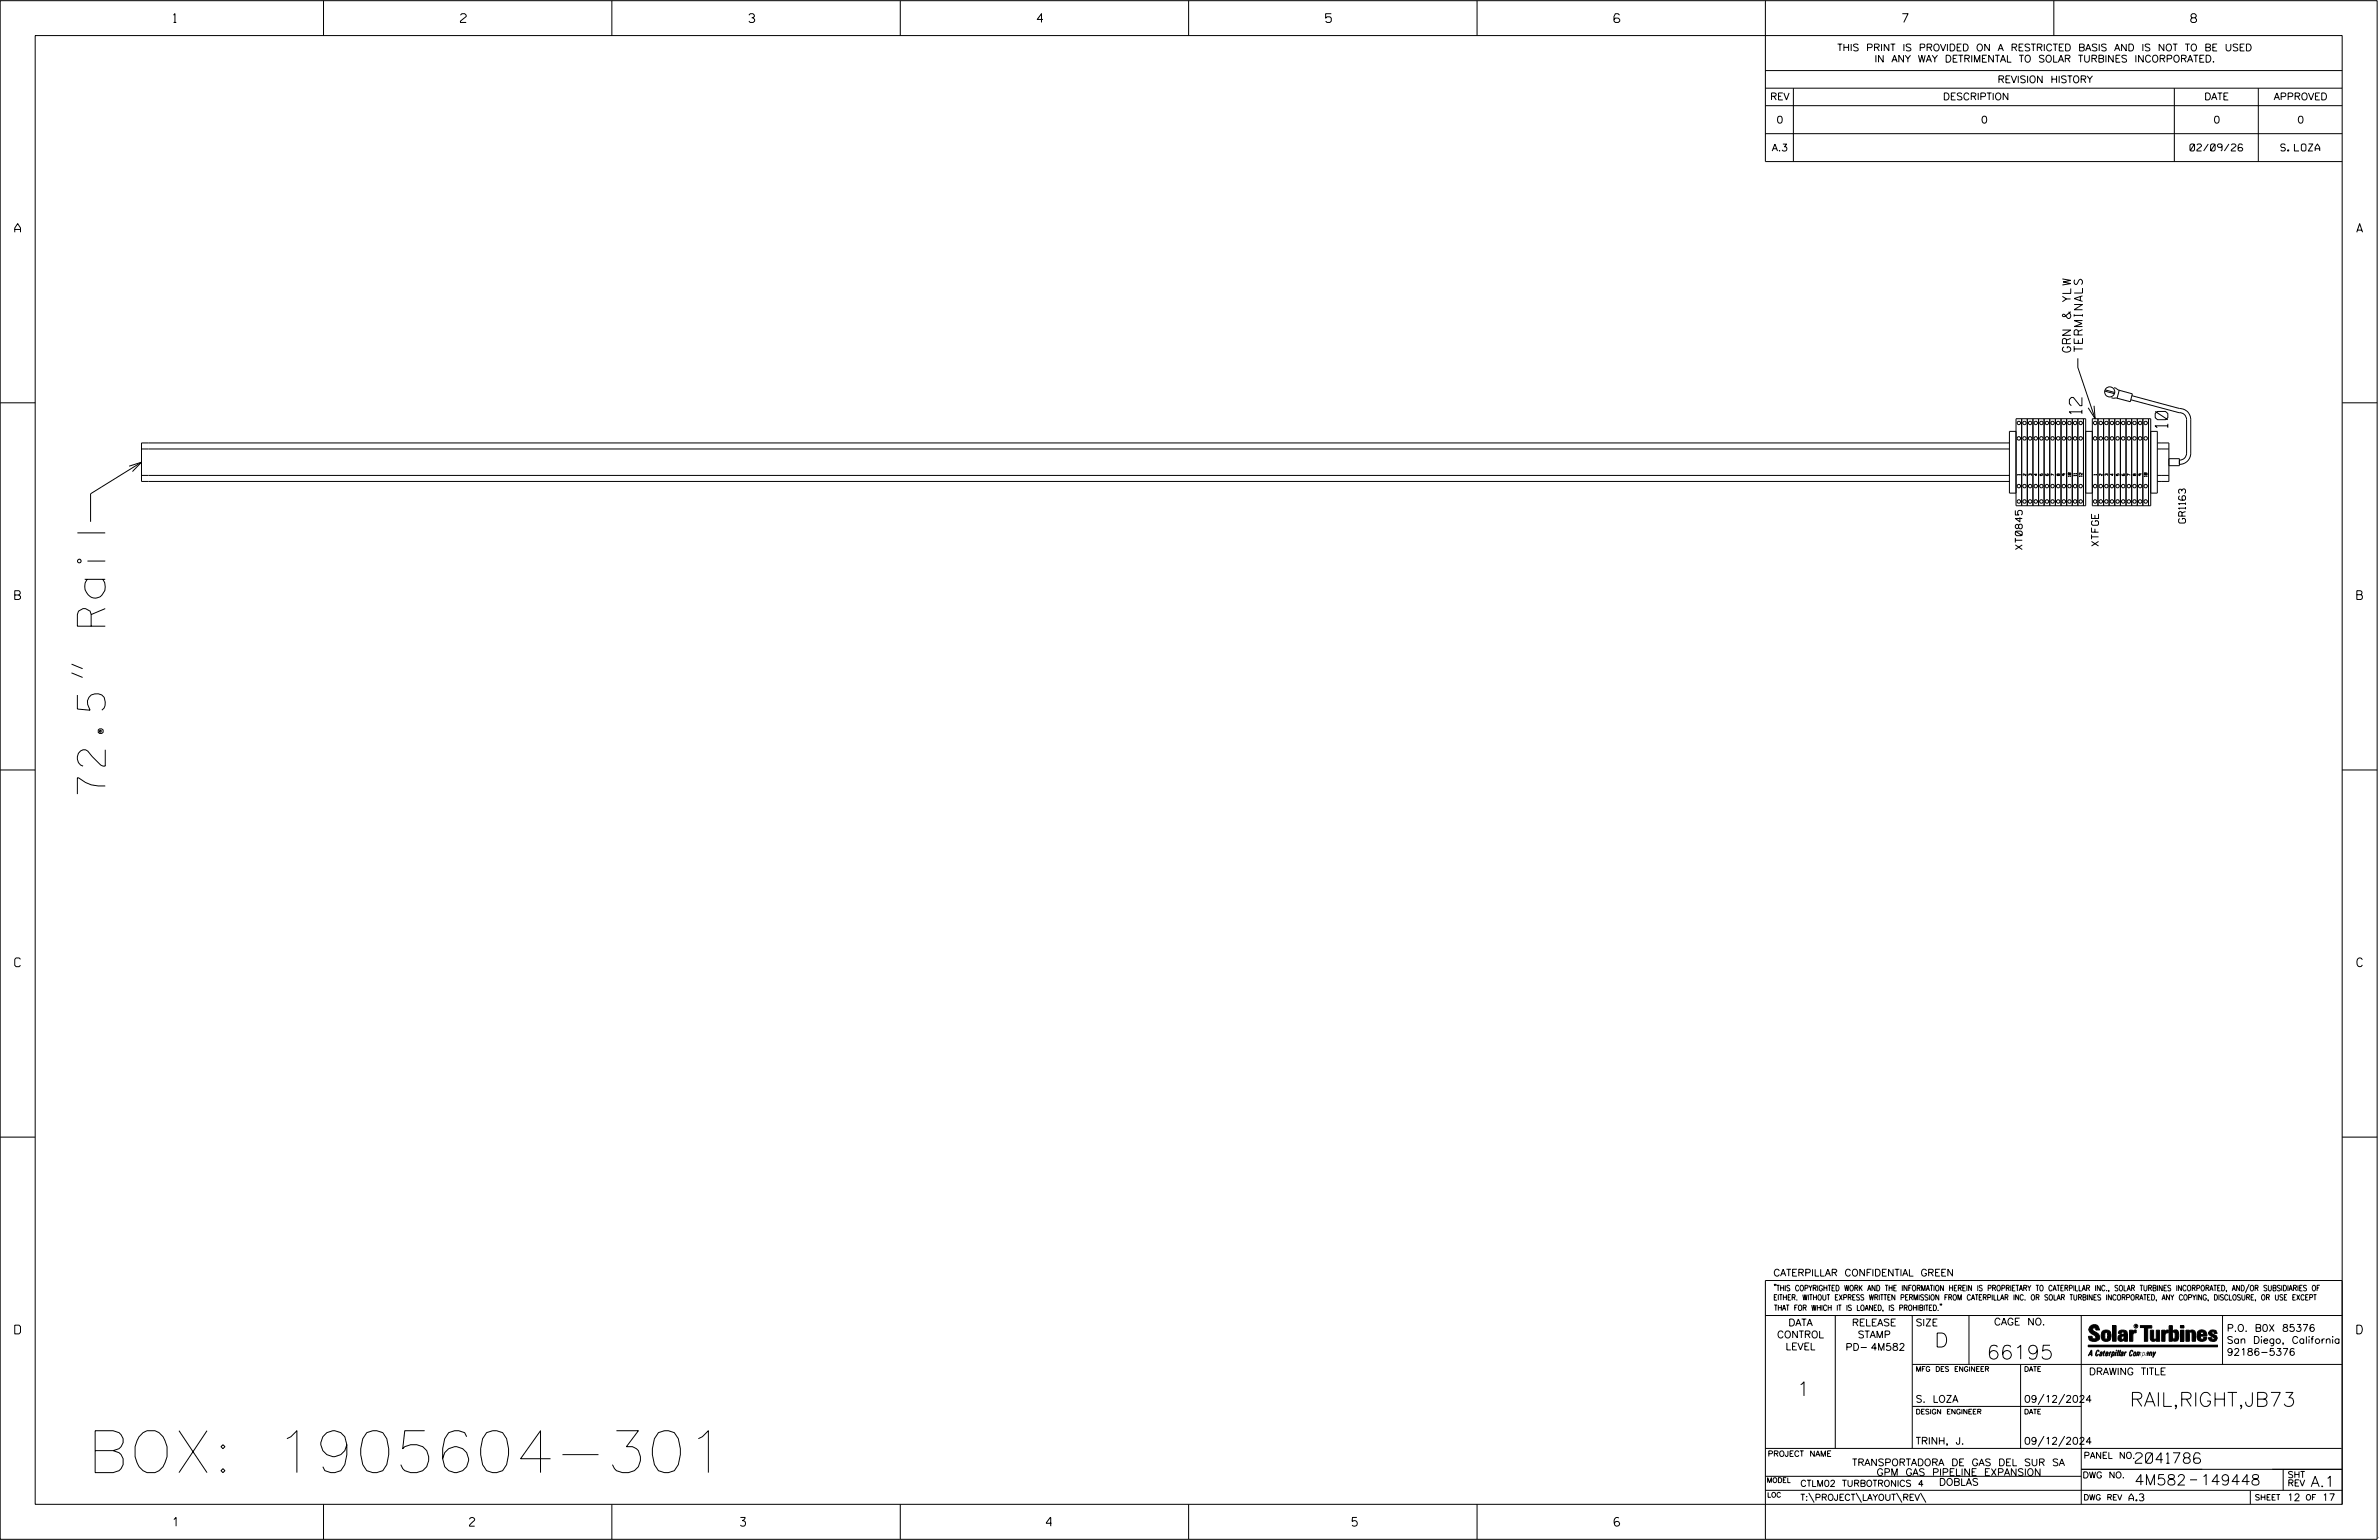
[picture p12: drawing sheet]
<svg xmlns="http://www.w3.org/2000/svg" width="864mm" height="559mm" viewBox="0 0 864 559" stroke-linecap="round" stroke-linejoin="round" font-family="sans-serif">
<defs><g id="words">
<text font-size="15.2" x="31.6" y="534.4">BOX: 1905604-301</text>
<text font-size="10.2" x="38.2" y="288.1" transform="rotate(-90 38.2 288.1)">72.5&quot; Rail</text>
<g font-size="5.1">
<text x="702.3" y="488.8">D</text>
<text x="721.2" y="493.2">66195</text>
<text x="652.2" y="506.5">1</text>
<text x="773.1" y="510.3">RAIL,RIGHT,JB73</text>
</g>
<g font-size="4.6">
<text x="755.8" y="150.2" transform="rotate(-90 755.8 150.2)">12</text>
<text x="786.9" y="155.2" transform="rotate(-90 786.9 155.2)">10</text>
</g>
<g font-size="3.8">
<text x="775.1" y="531">2041786</text>
<text x="774.8" y="538.9">4M582</text>
<text x="798.8" y="538.9">149448</text>
<text x="838.8" y="539.5">A.1</text>
</g>
<g font-size="3.2">
<text x="63" y="8.2">1</text>
<text x="167.2" y="8.2">2</text>
<text x="271.8" y="8.2">3</text>
<text x="376.5" y="8.2">4</text>
<text x="481.2" y="8.2">5</text>
<text x="690.6" y="8.2">7</text>
<text x="795.3" y="8.2">8</text>
<text x="5.4" y="84.3">A</text>
<text x="855.5" y="84.3">A</text>
<text x="5.4" y="217.5">B</text>
<text x="855.6" y="217.5">B</text>
<text x="5.4" y="350.8">C</text>
<text x="855.6" y="350.8">C</text>
<text x="5.4" y="484">D</text>
<text x="855.6" y="484">D</text>
<text x="62.8" y="553.8">1</text>
<text x="170.4" y="553.8">2</text>
<text x="268.8" y="553.8">3</text>
<text x="379.8" y="553.8">4</text>
<text x="490.8" y="553.8">5</text>
<text x="585.9" y="553.8">6</text>
</g>
<g font-size="3">
<text x="751.7" y="127.8" transform="rotate(-90 751.7 127.8)">GRN &amp; YLW</text>
<text x="756" y="127.6" transform="rotate(-90 756 127.6)">TERMINALS</text>
</g>
<g font-size="2.5">
<text x="666.9" y="18.5">THIS PRINT IS PROVIDED ON A RESTRICTED BASIS AND IS NOT TO BE USED</text>
<text x="680.5" y="22.6">IN ANY WAY DETRIMENTAL TO SOLAR TURBINES INCORPORATED.</text>
<text x="725.1" y="30">REVISION HISTORY</text>
<text x="642.6" y="36.3">REV</text>
<text x="705.3" y="36.3">DESCRIPTION</text>
<text x="800.2" y="36.3">DATE</text>
<text x="825.4" y="36.3">APPROVED</text>
<text x="644.9" y="44.7">0</text>
<text x="719.1" y="44.7">0</text>
<text x="803.5" y="44.7">0</text>
<text x="834" y="44.7">0</text>
<text x="643.2" y="54.8">A.3</text>
<text x="795" y="54.8">02/09/26</text>
<text x="827.9" y="54.8">S. LOZA</text>
<text x="793.4" y="189.8" transform="rotate(-90 793.4 189.8)">GR1163</text>
<text x="734.1" y="199.4" transform="rotate(-90 734.1 199.4)">XT0845</text>
<text x="761.8" y="198.1" transform="rotate(-90 761.8 198.1)">XTFGE</text>
<text x="643.8" y="463">CATERPILLAR CONFIDENTIAL GREEN</text>
<text x="645.1" y="485.5">CONTROL</text>
<text x="649.2" y="481.1">DATA</text>
<text x="672.3" y="481.1">RELEASE</text>
<text x="674.4" y="485.5">STAMP</text>
<text x="695.4" y="481.1">SIZE</text>
<text x="723.8" y="480.8">CAGE NO.</text>
<text x="808.4" y="483.1">P.O. B0X 85376</text>
<text x="648.2" y="489.8">LEVEL</text>
<text x="669.9" y="490">PD- 4M582</text>
<text x="808.4" y="487.5">San Diego, California</text>
<text x="808.4" y="491.8">92186-5376</text>
<text x="758.3" y="498.9">DRAWING TITLE</text>
<text x="695.4" y="508.9">S. LOZA</text>
<text x="734.8" y="508.9">09/12/2024</text>
<text x="695.4" y="524.1">TRINH, J.</text>
<text x="734.8" y="524.1">09/12/2024</text>
<text x="672.3" y="531.9">TRANSPORTADORA DE GAS DEL SUR SA</text>
<text x="681.2" y="535.5">GPM GAS PIPELINE EXPANSION</text>
<text x="703.9" y="539">DOBLAS</text>
<text x="772.8" y="544.6">A.3</text>
<text x="830.2" y="544.6">12</text>
<text x="842.9" y="544.6">17</text>
</g>
<g font-size="2.3">
<text x="756.4" y="529.2">PANEL NO.</text>
<text x="653.5" y="539.4">CTLM02 TURBOTRONICS 4</text>
<text x="756" y="536.3">DWG NO.</text>
<text x="830.4" y="539.3">REV</text>
<text x="830.4" y="536.2">SHT</text>
<text x="653.5" y="544.5">T:\PROJECT\LAYOUT\REV\</text>
</g>
<g font-size="2">
<text x="643.8" y="468.4">&quot;THIS COPYRIGHTED WORK AND THE INFORMATION HEREIN IS PROPRIETARY TO CATERPILLAR INC., SOLAR TURBINES INCORPORATED, AND/OR SUBSIDIARIES OF</text>
<text x="643.8" y="471.8">EITHER. WITHOUT EXPRESS WRITTEN PERMISSION FROM CATERPILLAR INC. OR SOLAR TURBINES INCORPORATED, ANY COPYING, DISCLOSURE, OR USE EXCEPT</text>
<text x="644" y="475.6">THAT FOR WHICH IT IS LOANED, IS PROHIBITED.&quot;</text>
<text x="641.7" y="528.5">PROJECT NAME</text>
<text x="756.3" y="544.3">DWG REV</text>
<text x="818.5" y="544.3">SHEET</text>
<text x="836.9" y="544.3">OF</text>
</g>
<g font-size="1.8">
<text x="695.4" y="497.6">MFG DES ENGINEER</text>
<text x="734.8" y="497.6">DATE</text>
<text x="695.4" y="513.1">DESIGN ENGINEER</text>
<text x="734.8" y="513.1">DATE</text>
<text x="641.3" y="538">MODEL</text>
<text x="641.5" y="543.3">LOC</text>
</g>
<g font-size="1">
<text x="733.4" y="172.4" transform="rotate(-90 733.4 172.4)">1</text>
<text x="735.4" y="172.6" transform="rotate(-90 735.4 172.6)">2</text>
<text x="737.5" y="172.6" transform="rotate(-90 737.5 172.6)">3</text>
<text x="739.5" y="172.6" transform="rotate(-90 739.5 172.6)">4</text>
<text x="741.5" y="172.6" transform="rotate(-90 741.5 172.6)">5</text>
<text x="745.6" y="172.6" transform="rotate(-90 745.6 172.6)">7</text>
<text x="747.7" y="172.6" transform="rotate(-90 747.7 172.6)">8</text>
<text x="749.7" y="172.6" transform="rotate(-90 749.7 172.6)">9</text>
<text x="751.7" y="172.9" transform="rotate(-90 751.7 172.9)">10</text>
<text x="753.8" y="172.7" transform="rotate(-90 753.8 172.7)">11</text>
<text x="755.8" y="172.9" transform="rotate(-90 755.8 172.9)">12</text>
<text x="761.1" y="172.4" transform="rotate(-90 761.1 172.4)">1</text>
<text x="763.1" y="172.6" transform="rotate(-90 763.1 172.6)">2</text>
<text x="765.1" y="172.6" transform="rotate(-90 765.1 172.6)">3</text>
<text x="767.2" y="172.6" transform="rotate(-90 767.2 172.6)">4</text>
<text x="769.2" y="172.6" transform="rotate(-90 769.2 172.6)">5</text>
<text x="771.3" y="172.6" transform="rotate(-90 771.3 172.6)">6</text>
<text x="773.3" y="172.6" transform="rotate(-90 773.3 172.6)">7</text>
<text x="775.3" y="172.6" transform="rotate(-90 775.3 172.6)">8</text>
<text x="777.4" y="172.6" transform="rotate(-90 777.4 172.6)">9</text>
<text x="779.4" y="172.9" transform="rotate(-90 779.4 172.9)">10</text>
</g>
<text font-size=".9" x="775.1" y="481.7">R</text>
</g></defs>
<g fill="none" stroke="#000" stroke-width=".36">
<path d="M.1 .2h862.8v558.4h-862.8zM12.8 12.9h837.4v533h-837.4zM117.4 .2v12.7M222.1 .2v12.7M326.8 .2v12.7M431.5 .2v12.7M536.2 .2v12.7M587.9 5.5l-.5-.5h-1l-.5 1v1.7l.5 .4h1l.6-.4v-.6l-.6-.5h-1l-.5 .5M640.9 .2v58.4h209.3M745.6 .2v12.7M640.9 25.6h209.3M640.9 32h209.3"/>
<path d="M640.9 38.3h209.3M651 32v26.6M789.3 32v26.6M819.8 32v26.6M640.9 48.5h209.3M754.3 130v3.3l6.3 18.6M.1 146.2h12.7M731.8 151.9h25.3v31.6h-25.3zM731.8 156.5h-2.4v22.4h2.4M733.9 151.9v31.6M735.9 151.9v31.6M738 151.9v31.6"/>
<path d="M740 151.9v31.6M742 151.9v31.6M744.1 151.9v31.6M746.1 151.9v31.6M748.2 151.9v31.6M750.2 151.9v31.6M752.3 151.9v31.6M754.3 151.9v31.6M756.3 151.9v31.6M757.1 156.5h2.4M759.5 151.9h21.2v31.6h-21.2zM760.2 147.2l.4 4.7-2.6-3.9"/>
<path d="M761.6 151.9v31.6M763.6 151.9v31.6M764 141.9l3.5 .9M764.2 141.5l3.4 .9M765.6 151.9v31.6M766.4 144.3l2.3 .2M767.4 140.7l2.1 1M767.7 151.9v31.6M769.3 141.6l4.8 1.3-.8 2.9-4.8-1.3zM769.7 151.9v31.6M771.8 151.9v31.6M773.5 145.1l17.5 4.7a2.54 2.54 0 0 1 2.7 2.5l.1 12.1a2.53 2.53 0 0 1-2.7 2.6"/>
<path d="M773.8 151.9v31.6M773.9 143.6l17.3 4.6a4 4 0 0 1 4.1 4.1v12.1a4 4 0 0 1-4.2 4.1M775.9 151.9v31.6M777.9 151.9v31.6M779.9 151.9v31.6M780.7 156.5h2.4v22.4h-2.4M850.2 146.2h12.7M46.9 169.2l4.5-1.5-3.3 3.4M51.4 172.5h678M51.4 162.9h678M51.4 167.7l-18.5 11.5v10.1M729.4 160.7h-678v14h678"/>
<path d="M742.7 171.9l-.1 .5 .3 .2h.5l.2-.5h-.5l.1 .5M757.1 178.9h2.4M783.1 160.7h4.2v14h-4.2M783.1 172.5h4.2M783.1 162.9h4.2M787.3 166.4h3.8v2.6h-3.8M26 244.2l4 1.6M26 241l4 1.6M.1 279.4h12.7M850.2 279.4h12.7M.1 412.6h12.7M850.2 412.6h12.7"/>
<path d="M640.9 477.3h209.3M644.2 466.1l-.1 .4M644.7 466.1l-.2 .4M666.2 477.3v48.3M694.2 477.3v48.3M704.4 473.3l-.1 .4M704.8 473.3l-.1 .4M714.8 477.3v17.8M755.5 477.3v68.6M806.8 477.3v17.8M816.5 466l-1.4 3.1M850.2 464.6h-209.3v94"/>
<path d="M850.2 464.8v81.1M694.2 495.1h156M733.5 495.1v30.5M758.6 481.4a2.02 2.02 0 0 1 3.1-.1l.5 1.3h-1.3l-.2-.6-.4-.2-.6 .1-.1 .4 .4 .7a2.46 2.46 0 0 1 2.2 2.9 2.83 2.83 0 0 1-3.8 .3l-.3-1.3h1.3l.2 .7 .6 .3 .5-.2 .2-.5-.4-.6-1.9-1.2-.4-.9zM759.2 491.3h-.7l.7-1.2v1.9h.2l-.1-2.1-1.3 2.1 .5-.5h.7M761.3 490l.3-.2 .4 .3-.1 .3-.3-.4-.4 .3-.3 1.6h.4l.4-.5-.3 .6-.4 .1-.3-.4zM762.6 490.6l.5-.1-.1 1.4h-.9a.74 .74 0 0 1 .9-.8l-.3 .7-.5 .1 .2-.5 .6-.2v-.5l-.7 .2zM763 483.2a2.17 2.17 0 0 1 3.1 0l.3 1.4-.3 1.5a2.17 2.17 0 0 1-3.1 0l-.3-1.5zM763.6 490.5l.4-.4 .2 .6h-.3l-.3 .9 .2 .4-.3-.1zM764.1 483.7l.5-.4 .4 .3v2.2l-.4 .2-.5-.2zM764.6 491.1l.6 .2v-.7l-.4-.1-.4 .6-.1 .8h.6M764.6 491.1l-.1 .8h.4"/>
<path d="M764.6 482.6v.8M764.8 490.7l.4 .1v.3h-.6zM765 491.5l-.1 .4zM766 490.5l-.5 1.5zM766 490.8l.4-.3-.4 .4M766.9 481h1.3v5.7h-1.3zM767 490.8l.5 .1-.3 .8-.4 .2zM767.3 490.5h-.5l-.5 2M767.3 490.5a.8 .8 0 0 1 .2 1 .8 .8 0 0 1-.9 .4l-.1 .6M767.3 490.5l-.1 .2M768.1 490.5l-.4 1.5zM768.2 489.9h.3l-.1 .2h-.2z"/>
<path d="M769 489.9l-.5 2.1zM769.7 489.9l-.6 2.1zM770.1 491.4l.5-.3-.5 .8zM770.4 491.9h.1M770.6 491.1l.1-.4-.7 .2 .1-.3 .6-.1 .2 .3-.5 1.1M770.6 491.1a.74 .74 0 0 0-.8 .8h.6M771 484.8h-.7l-.3 .6 .4 .7 .5-.3 .1-2.4h-.8l-.1 .4h-1.2a1.71 1.71 0 0 1 1.8-1.3 1.71 1.71 0 0 1 1.6 1.4v2.8h-1.1l-.1-.6M771 484.2l-1.5 .1a1.41 1.41 0 0 0 0 2.4l.5 .1 1.1-.7M771.2 486.1h-.1M771.4 490.5l.1 .3 .4-.3-.9 1.5zM771.5 490.8h.1M773 482.7h1.2v.5l.5-.5 .7-.1v1h-.6l-.5 .4-.1 2.7h-1.2z"/>
<path d="M773.3 490.3l.6-.4 .4 .2-.1 .4-.3-.4a1.28 1.28 0 0 0-.5 1.8l.6-.4-.1 .4-.8 .1zM774.7 490.8l.5-.3a.88 .88 0 0 1 .2 .9 .88 .88 0 0 1-.7 .7l-.2-.2zM774.8 490.9h.5l-.3 1h-.3l-.2-.2zM775.2 490.5l-.1 .2M776.8 481h4.3v.9h-1.5v4.8h-1.3M776.8 490.6l-.8 .2v-.3l-.4 1.5 .8-1.3v1.3l.3-1.2M779.3 491.1h.4M779.6 490.5h.3l-.3 1.4M779.6 490.7h.2l-.1 .4M779.7 491.1l-.1 .4M779.7 491.1l-.4 .2M780.1 492l.4-1.5 .1 .3 .3-.3 .3 .2-.3 1.3v-1.3l-.7 1.3"/>
<path d="M780.6 482.7h1.2v2.7l.1 .4 .4 .3 .4-.7v-2.7h1.2l.1 4h-1.3v-.5l-1.1 .6-.7-.3-.3-.7zM781.6 492.5l1-2-.8 1.3-.2-1.3-.2 2M784.7 482.7h1.2v.5l.5-.5 .7-.1v1h-.5l-.6 .4-.1 2.7h-1.2zM787.4 481h1.2v2a1.4 1.4 0 0 1 2.2 .2l.1 1.4-.4 1.9-1.5 .1-.4-.5v-1l.5 .9 .5-.3v-2.1l-.5-.4-.5 .7v2.8h-1.2zM791.5 482.7h1.3v4h-1.3zM791.5 481h1.3v.9h-1.3zM793.5 482.7h1.3v.4l.7-.5 1.1 .2 .4 .6v3.3h-1.2l-.3-3.4-.7 .2v3.2h-1.3zM794.8 483.1h.1M797.7 483.2a1.92 1.92 0 0 1 2.4-.5 1.92 1.92 0 0 1 1 2.1h-2.3v.8l.6 .5 .5-.3v-.5h1.2a1.83 1.83 0 0 1-2.1 1.4 1.83 1.83 0 0 1-1.5-2.1zM798.8 484.2v.6M799.1 483.4h.6l.2 .8h-1.1zM804.6 482.9a1.84 1.84 0 0 0-2.9 .8 3.3 3.3 0 0 0 2.2 1.9l-.5 .5-.4-.3-.1-.4h-1.2l.1 .6a1.92 1.92 0 0 0 2.9 .4"/>
<path d="M804.9 483.8h-1.2l-.2-.6-.5 .1-.1 .3 .1 .3 1.8 .9M805.1 488.1h-47.1v.6h47.1M694.2 510.3h61.3M742 505.8l-2.2 3.9M749.5 505.8l-2.2 3.9M640.9 525.6h209.2M640.9 535.7h114.6M742 521.1l-2.2 3.8M749.5 521.1l-2.2 3.8M755.5 533.2h94.7M795 537h2.6M828.8 533.2v7.6"/>
<path d="M117.4 545.9v12.7M222.1 545.9v12.7M326.8 545.9v12.7M431.5 545.9v12.7M536.2 545.9v12.7M640.9 540.8h209.3M656.6 541.7l2 3.5M673.8 541.7l1.9 3.5M688.4 541.7l2 3.5M697.2 541.7l1.9 3.5M816.9 541v4.9M863.5 558h.1"/>
<circle cx="732.9" cy="153.5" r=".62"/>
<circle cx="732.9" cy="159.1" r=".64"/>
<circle cx="734.9" cy="153.5" r=".62"/>
<circle cx="734.9" cy="159.1" r=".64"/>
<circle cx="736.9" cy="153.5" r=".62"/>
<circle cx="737" cy="159.1" r=".64"/>
<circle cx="739" cy="153.5" r=".62"/>
<circle cx="739" cy="159.1" r=".64"/>
<circle cx="741" cy="153.5" r=".62"/>
<circle cx="741" cy="159.1" r=".64"/>
<circle cx="743.1" cy="153.5" r=".62"/>
<circle cx="743.1" cy="159.1" r=".63"/>
<circle cx="745.1" cy="153.5" r=".62"/>
<circle cx="745.1" cy="159.1" r=".64"/>
<circle cx="747.1" cy="153.5" r=".62"/>
<circle cx="747.1" cy="159.1" r=".64"/>
<circle cx="749.2" cy="153.5" r=".62"/>
<circle cx="749.2" cy="159.1" r=".64"/>
<circle cx="751.2" cy="153.5" r=".62"/>
<circle cx="751.2" cy="159.1" r=".64"/>
<circle cx="753.3" cy="153.5" r=".62"/>
<circle cx="753.3" cy="159.1" r=".64"/>
<circle cx="755.3" cy="153.5" r=".61"/>
<circle cx="755.3" cy="159.1" r=".63"/>
<circle cx="760.5" cy="153.5" r=".62"/>
<circle cx="760.6" cy="159.1" r=".64"/>
<circle cx="762.6" cy="153.5" r=".62"/>
<circle cx="762.6" cy="159.1" r=".64"/>
<circle cx="764.6" cy="153.5" r=".62"/>
<circle cx="764.6" cy="159.1" r=".64"/>
<circle cx="765.8" cy="142.2" r="1.83"/>
<circle cx="766.7" cy="153.5" r=".62"/>
<circle cx="766.7" cy="159.1" r=".63"/>
<circle cx="768.7" cy="153.5" r=".62"/>
<circle cx="768.7" cy="159.1" r=".64"/>
<circle cx="770.7" cy="153.5" r=".62"/>
<circle cx="770.7" cy="159.1" r=".64"/>
<circle cx="772.8" cy="153.5" r=".62"/>
<circle cx="772.8" cy="159.1" r=".64"/>
<circle cx="774.8" cy="153.5" r=".62"/>
<circle cx="774.8" cy="159.1" r=".64"/>
<circle cx="776.9" cy="153.5" r=".62"/>
<circle cx="776.9" cy="159.1" r=".64"/>
<circle cx="778.9" cy="153.5" r=".62"/>
<circle cx="778.9" cy="159.1" r=".64"/>
<circle cx="732.9" cy="176.4" r=".63"/>
<circle cx="734.9" cy="176.4" r=".63"/>
<circle cx="737" cy="176.4" r=".63"/>
<circle cx="739" cy="176.4" r=".63"/>
<circle cx="741" cy="176.4" r=".63"/>
<circle cx="743.1" cy="176.4" r=".63"/>
<circle cx="745.1" cy="176.4" r=".63"/>
<circle cx="747.1" cy="176.4" r=".63"/>
<circle cx="749.2" cy="176.4" r=".63"/>
<circle cx="751.2" cy="176.4" r=".63"/>
<circle cx="753.3" cy="176.4" r=".63"/>
<circle cx="755.3" cy="176.4" r=".62"/>
<circle cx="760.6" cy="176.4" r=".63"/>
<circle cx="762.6" cy="176.4" r=".63"/>
<circle cx="764.6" cy="176.4" r=".63"/>
<circle cx="766.7" cy="176.4" r=".63"/>
<circle cx="768.7" cy="176.4" r=".63"/>
<circle cx="770.7" cy="176.4" r=".63"/>
<circle cx="772.8" cy="176.4" r=".63"/>
<circle cx="774.8" cy="176.4" r=".63"/>
<circle cx="776.9" cy="176.4" r=".63"/>
<circle cx="778.9" cy="176.4" r=".63"/>
<circle cx="732.9" cy="182" r=".64"/>
<circle cx="734.9" cy="182" r=".64"/>
<circle cx="737" cy="182" r=".64"/>
<circle cx="739" cy="182" r=".64"/>
<circle cx="741" cy="182" r=".64"/>
<circle cx="743.1" cy="182" r=".63"/>
<circle cx="745.1" cy="182" r=".64"/>
<circle cx="747.1" cy="182" r=".64"/>
<circle cx="749.2" cy="182" r=".64"/>
<circle cx="751.2" cy="182" r=".64"/>
<circle cx="753.3" cy="182" r=".64"/>
<circle cx="755.3" cy="182" r=".63"/>
<circle cx="760.6" cy="182" r=".64"/>
<circle cx="762.6" cy="182" r=".64"/>
<circle cx="764.6" cy="182" r=".64"/>
<circle cx="766.7" cy="182" r=".63"/>
<circle cx="768.7" cy="182" r=".64"/>
<circle cx="770.7" cy="182" r=".64"/>
<circle cx="772.8" cy="182" r=".64"/>
<circle cx="774.8" cy="182" r=".64"/>
<circle cx="776.9" cy="182" r=".64"/>
<circle cx="778.9" cy="182" r=".64"/>
<circle cx="775.4" cy="481.2" r=".69"/>
</g>
<g fill="#000">
<path d="M768.1 490.5l-.4 1.5zM768.2 489.9h.3l-.1 .2h-.2zM769 489.9l-.5 2.1zM769.7 489.9l-.6 2.1zM791.5 481h1.3v.9h-1.3zM791.5 482.7h1.3v4h-1.3zM758 488.1h47.1v.6h-47.1z"/>
<path d="M759.2 489.9l-1.2 2.1 .5-.5h.7v.5h.2zM759.2 490.1v1.2h-.7z" fill-rule="evenodd"/>
<path d="M758.6 481.4a2.02 2.02 0 0 1 3.1-.1l.5 1.3h-1.3l-.2-.6-.4-.2-.6 .1-.1 .4 .4 .7a2.46 2.46 0 0 1 2.2 2.9 2.83 2.83 0 0 1-3.8 .3l-.3-1.3h1.3l.2 .7 .6 .3 .5-.2 .2-.5-.4-.6-1.9-1.2-.4-.9z" fill-rule="evenodd"/>
<path d="M761.3 490l.3-.2 .4 .3-.1 .3-.3-.4-.4 .3-.3 1.6h.4l.4-.5-.3 .6-.4 .1-.3-.4z" fill-rule="evenodd"/>
<path d="M762.6 490.6l.5-.1-.1 1.4h-.9a.74 .74 0 0 1 .9-.8l-.6 .3-.2 .5 .5-.1 .3-.6v-.5l-.7 .2z" fill-rule="evenodd"/>
<path d="M763.6 490.5l.4-.4 .2 .6h-.3l-.3 .9 .2 .4-.3-.1z" fill-rule="evenodd"/>
<path d="M764.8 490.5l.5 .3-.1 .5h-.6l.6-.2v-.3l-.4-.1-.3 1.2h.4l.3-.4-.6 .6-.3-.2v-.4z" fill-rule="evenodd"/>
<path d="M763 483.2a2.17 2.17 0 0 1 3.1 0l.3 1.4-.3 1.5a2.17 2.17 0 0 1-3.1 0l-.3-1.5zM764.1 483.7v2.1l.5 .2 .4-.2v-2.2l-.4-.3z" fill-rule="evenodd"/>
<path d="M766 490.5v.3l.4-.1-.4 .2-.5 1.1z" fill-rule="evenodd"/>
<path d="M766.8 490.5l-.5 2 .3-.6a.71 .71 0 0 0 .9-.5 .71 .71 0 0 0-.4-.9zM767 490.8l.5 .1-.3 .8-.4 .2z" fill-rule="evenodd"/>
<path d="M766.9 481h1.3v5.7h-1.3z" fill-rule="evenodd"/>
<path d="M770.1 490.6l.6-.1 .2 .3-.4 1.2-.5 .1-.2-.5 .3-.5h.5l-.7 .5v.3l.4-.1 .4-.9-.5-.2-.2 .2z" fill-rule="evenodd"/>
<path d="M769.4 482.8l-.5 1h1.2l.1-.4h.8v.8l-1.5 .1a1.41 1.41 0 0 0 0 2.4l.5 .1 1.1-.7 .1 .6h1.1v-2.8a1.79 1.79 0 0 0-2.4-1.2zM770.3 484.8h.7l-.1 1-.5 .3-.4-.7z" fill-rule="evenodd"/>
<path d="M771.4 490.5l.1 .3 .4-.3-.9 1.5z" fill-rule="evenodd"/>
<path d="M773 482.7h1.2v.5l.5-.5 .7-.1v1h-.6l-.5 .4-.1 2.7h-1.2z" fill-rule="evenodd"/>
<path d="M773.3 490.3l.6-.4 .4 .2-.1 .4-.3-.4a1.28 1.28 0 0 0-.5 1.8l.6-.4-.3 .5h-.6z" fill-rule="evenodd"/>
<path d="M774.7 490.8l-.2 1.1h.7a.96 .96 0 0 0 0-1.4zM774.8 490.9h.5l-.1 .6-.5 .4-.2-.2z" fill-rule="evenodd"/>
<path d="M776 490.5v.3l.4-.3 .2 .3 .7-.2-.3 1.4v-1.3l-.6 1.3v-1.3l-.8 1.3z" fill-rule="evenodd"/>
<path d="M776.8 481h4.3v.9h-1.5v4.8h-1.3v-4.8h-1.5z" fill-rule="evenodd"/>
<path d="M777.9 490.5l-.5 2 .3-.6a.71 .71 0 0 0 .9-.5 .71 .71 0 0 0-.4-.9zM778.1 490.8l.3-.1 .1 .4-.5 .8-.2-.5z" fill-rule="evenodd"/>
<path d="M779.3 490.6l.6-.1-.3 1.5-.7-.1a.67 .67 0 0 1 .8-.8l-.6 .3-.1 .5 .4-.1 .4-.9-.4-.2-.3 .2z" fill-rule="evenodd"/>
<path d="M780.5 490.5l.1 .3 .3-.3 .3 .2-.3 1.3v-1.3l-.8 1.3z" fill-rule="evenodd"/>
<path d="M780.6 482.7h1.2v2.7l.1 .4 .4 .3 .4-.7v-2.7h1.2l.1 4h-1.3v-.5l-1.1 .6-.7-.3-.3-.7z" fill-rule="evenodd"/>
<path d="M781.6 490.5l.2 1.3 .8-1.3-1.2 2z" fill-rule="evenodd"/>
<path d="M784.7 482.7h1.2v.5l.5-.5 .7-.1v1h-.5l-.6 .4-.1 2.7h-1.2z" fill-rule="evenodd"/>
<path d="M787.4 481h1.2v2a1.4 1.4 0 0 1 2.2 .2l.1 1.4-.4 1.9-1.5 .1-.4-.5v-1l.5 .9 .5-.3v-2.1l-.5-.4-.5 .7v2.8h-1.2z" fill-rule="evenodd"/>
<path d="M793.5 482.7h1.3v.4a1.29 1.29 0 0 1 2.2 .3v3.3h-1.2l-.3-3.4-.7 .2v3.2h-1.3z" fill-rule="evenodd"/>
<path d="M797.7 483.2a1.92 1.92 0 0 1 2.4-.5 1.92 1.92 0 0 1 1 2.1h-2.3v.8l.6 .5 .5-.3v-.5h1.2a1.83 1.83 0 0 1-2.1 1.4 1.83 1.83 0 0 1-1.5-2.1zM799.1 483.4l-.3 .8h1.1l-.2-.8z" fill-rule="evenodd"/>
<path d="M801.9 483.2a1.94 1.94 0 0 1 3 .1v.5h-1.2l-.2-.6-.5 .1-.1 .3 .1 .3 1.8 .9a1.2 1.2 0 0 1 .1 1.3 1.2 1.2 0 0 1-1.2 .7l-1.6-.4-.4-1h1.2l.1 .4 .4 .3 .5-.5a3.3 3.3 0 0 1-2.2-1.9z" fill-rule="evenodd"/>
<circle cx="761.4" cy="492" r=".07"/>
<circle cx="762.2" cy="485.1" r=".07"/>
<circle cx="769.3" cy="492" r=".07"/>
<circle cx="773.1" cy="486.7" r=".07"/>
<circle cx="791.5" cy="486.7" r=".07"/>
<circle cx="791.5" cy="481" r=".07"/>
<circle cx="794.8" cy="486.7" r=".07"/>
</g>
<use href="#words"/>
</svg>
